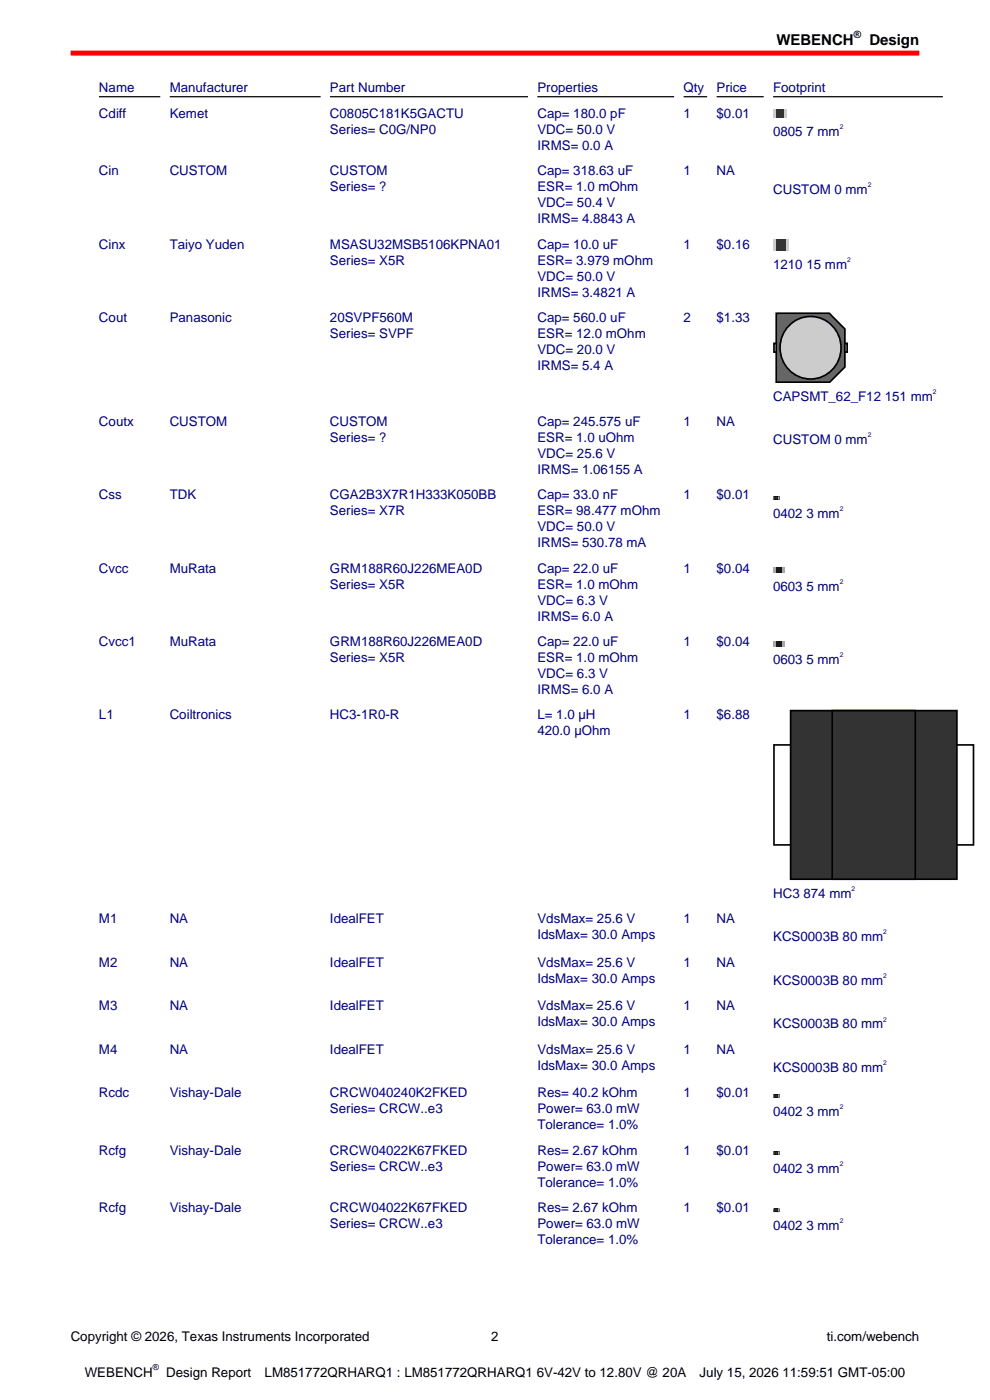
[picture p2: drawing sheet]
<svg xmlns="http://www.w3.org/2000/svg" width="210mm" height="297mm" viewBox="0 0 210 297" stroke-linecap="round" stroke-linejoin="round" font-family="sans-serif">
<defs><g id="words">
<g font-size="3.2">
<text x="164.7" y="9.6">WEBENCH</text>
<text x="184.4" y="9.6">Design</text>
</g>
<g font-size="2.8" fill="#000080">
<text x="21" y="19.4">Name</text>
<text x="36" y="19.4">Manufacturer</text>
<text x="70" y="19.4">Part Number</text>
<text x="114" y="19.4">Properties</text>
<text x="145" y="19.4">Qty</text>
<text x="152" y="19.4">Price</text>
<text x="164" y="19.4">Footprint</text>
<text x="21" y="25.1">Cdiff</text>
<text x="36" y="25.1">Kemet</text>
<text x="70" y="25.1">C0805C181K5GACTU</text>
<text x="70" y="28.5">Series= C0G/NP0</text>
<text x="114" y="25.1">Cap= 180.0 pF</text>
<text x="114" y="28.5">VDC= 50.0 V</text>
<text x="145" y="25.1">1</text>
<text x="152" y="25.1">$0.01</text>
<text x="164" y="28.9">0805 7 mm</text>
<text x="114" y="31.8">IRMS= 0.0 A</text>
<text x="21" y="37.2">Cin</text>
<text x="36" y="37.2">CUSTOM</text>
<text x="70" y="37.2">CUSTOM</text>
<text x="70" y="40.6">Series= ?</text>
<text x="114" y="37.2">Cap= 318.63 uF</text>
<text x="114" y="40.6">ESR= 1.0 mOhm</text>
<text x="145" y="37.2">1</text>
<text x="152" y="37.2">NA</text>
<text x="164" y="41.1">CUSTOM 0 mm</text>
<text x="114" y="44">VDC= 50.4 V</text>
<text x="114" y="47.4">IRMS= 4.8843 A</text>
<text x="21" y="52.8">Cinx</text>
<text x="36" y="52.8">Taiyo Yuden</text>
<text x="70" y="52.8">MSASU32MSB5106KPNA01</text>
<text x="114" y="52.8">Cap= 10.0 uF</text>
<text x="145" y="52.8">1</text>
<text x="152" y="52.8">$0.16</text>
<text x="70" y="56.2">Series= X5R</text>
<text x="114" y="56.2">ESR= 3.979 mOhm</text>
<text x="114" y="59.5">VDC= 50.0 V</text>
<text x="164" y="57.1">1210 15 mm</text>
<text x="114" y="62.9">IRMS= 3.4821 A</text>
<text x="21" y="68.3">Cout</text>
<text x="36" y="68.3">Panasonic</text>
<text x="70" y="68.3">20SVPF560M</text>
<text x="70" y="71.7">Series= SVPF</text>
<text x="114" y="68.3">Cap= 560.0 uF</text>
<text x="114" y="71.7">ESR= 12.0 mOhm</text>
<text x="145" y="68.3">2</text>
<text x="152" y="68.3">$1.33</text>
<text x="114" y="75.1">VDC= 20.0 V</text>
<text x="114" y="78.5">IRMS= 5.4 A</text>
<text x="164" y="85">CAPSMT_62_F12 151 mm</text>
<text x="21" y="90.4">Coutx</text>
<text x="36" y="90.4">CUSTOM</text>
<text x="70" y="90.4">CUSTOM</text>
<text x="70" y="93.8">Series= ?</text>
<text x="114" y="90.4">Cap= 245.575 uF</text>
<text x="114" y="93.8">ESR= 1.0 uOhm</text>
<text x="145" y="90.4">1</text>
<text x="152" y="90.4">NA</text>
<text x="164" y="94.3">CUSTOM 0 mm</text>
<text x="114" y="97.2">VDC= 25.6 V</text>
<text x="114" y="100.6">IRMS= 1.06155 A</text>
<text x="21" y="106">Css</text>
<text x="36" y="106">TDK</text>
<text x="70" y="106">CGA2B3X7R1H333K050BB</text>
<text x="114" y="106">Cap= 33.0 nF</text>
<text x="145" y="106">1</text>
<text x="152" y="106">$0.01</text>
<text x="70" y="109.3">Series= X7R</text>
<text x="114" y="109.3">ESR= 98.477 mOhm</text>
<text x="114" y="112.7">VDC= 50.0 V</text>
<text x="164" y="109.8">0402 3 mm</text>
<text x="114" y="116.1">IRMS= 530.78 mA</text>
<text x="21" y="121.5">Cvcc</text>
<text x="36" y="121.5">MuRata</text>
<text x="70" y="121.5">GRM188R60J226MEA0D</text>
<text x="70" y="124.9">Series= X5R</text>
<text x="114" y="121.5">Cap= 22.0 uF</text>
<text x="114" y="124.9">ESR= 1.0 mOhm</text>
<text x="145" y="121.5">1</text>
<text x="152" y="121.5">$0.04</text>
<text x="164" y="125.4">0603 5 mm</text>
<text x="114" y="128.3">VDC= 6.3 V</text>
<text x="114" y="131.7">IRMS= 6.0 A</text>
<text x="21" y="137.1">Cvcc1</text>
<text x="36" y="137.1">MuRata</text>
<text x="70" y="137.1">GRM188R60J226MEA0D</text>
<text x="114" y="137.1">Cap= 22.0 uF</text>
<text x="145" y="137.1">1</text>
<text x="152" y="137.1">$0.04</text>
<text x="70" y="140.4">Series= X5R</text>
<text x="114" y="140.4">ESR= 1.0 mOhm</text>
<text x="114" y="143.8">VDC= 6.3 V</text>
<text x="164" y="140.9">0603 5 mm</text>
<text x="114" y="147.2">IRMS= 6.0 A</text>
<text x="21" y="152.6">L1</text>
<text x="36" y="152.6">Coiltronics</text>
<text x="70" y="152.6">HC3-1R0-R</text>
<text x="114" y="152.6">L= 1.0 µH</text>
<text x="114" y="156">420.0 µOhm</text>
<text x="145" y="152.6">1</text>
<text x="152" y="152.6">$6.88</text>
<text x="164" y="190.5">HC3 874 mm</text>
<text x="21" y="195.9">M1</text>
<text x="36" y="195.9">NA</text>
<text x="70" y="195.9">IdealFET</text>
<text x="114" y="195.9">VdsMax= 25.6 V</text>
<text x="145" y="195.9">1</text>
<text x="152" y="195.9">NA</text>
<text x="114" y="199.2">IdsMax= 30.0 Amps</text>
<text x="164" y="199.7">KCS0003B 80 mm</text>
<text x="21" y="205.1">M2</text>
<text x="36" y="205.1">NA</text>
<text x="70" y="205.1">IdealFET</text>
<text x="114" y="205.1">VdsMax= 25.6 V</text>
<text x="114" y="208.5">IdsMax= 30.0 Amps</text>
<text x="145" y="205.1">1</text>
<text x="152" y="205.1">NA</text>
<text x="164" y="208.9">KCS0003B 80 mm</text>
<text x="21" y="214.3">M3</text>
<text x="36" y="214.3">NA</text>
<text x="70" y="214.3">IdealFET</text>
<text x="114" y="214.3">VdsMax= 25.6 V</text>
<text x="145" y="214.3">1</text>
<text x="152" y="214.3">NA</text>
<text x="114" y="217.7">IdsMax= 30.0 Amps</text>
<text x="164" y="218.2">KCS0003B 80 mm</text>
<text x="21" y="223.6">M4</text>
<text x="36" y="223.6">NA</text>
<text x="70" y="223.6">IdealFET</text>
<text x="114" y="223.6">VdsMax= 25.6 V</text>
<text x="114" y="227">IdsMax= 30.0 Amps</text>
<text x="145" y="223.6">1</text>
<text x="152" y="223.6">NA</text>
<text x="164" y="227.4">KCS0003B 80 mm</text>
<text x="21" y="232.8">Rcdc</text>
<text x="36" y="232.8">Vishay-Dale</text>
<text x="70" y="232.8">CRCW040240K2FKED</text>
<text x="114" y="232.8">Res= 40.2 kOhm</text>
<text x="145" y="232.8">1</text>
<text x="152" y="232.8">$0.01</text>
<text x="70" y="236.2">Series= CRCW..e3</text>
<text x="114" y="236.2">Power= 63.0 mW</text>
<text x="114" y="239.6">Tolerance= 1.0%</text>
<text x="164" y="236.7">0402 3 mm</text>
<text x="21" y="245">Rcfg</text>
<text x="36" y="245">Vishay-Dale</text>
<text x="70" y="245">CRCW04022K67FKED</text>
<text x="114" y="245">Res= 2.67 kOhm</text>
<text x="145" y="245">1</text>
<text x="152" y="245">$0.01</text>
<text x="70" y="248.3">Series= CRCW..e3</text>
<text x="114" y="248.3">Power= 63.0 mW</text>
<text x="114" y="251.7">Tolerance= 1.0%</text>
<text x="164" y="248.8">0402 3 mm</text>
<text x="21" y="257.1">Rcfg</text>
<text x="36" y="257.1">Vishay-Dale</text>
<text x="70" y="257.1">CRCW04022K67FKED</text>
<text x="114" y="257.1">Res= 2.67 kOhm</text>
<text x="145" y="257.1">1</text>
<text x="152" y="257.1">$0.01</text>
<text x="70" y="260.5">Series= CRCW..e3</text>
<text x="114" y="260.5">Power= 63.0 mW</text>
<text x="114" y="263.9">Tolerance= 1.0%</text>
<text x="164" y="261">0402 3 mm</text>
</g>
<g font-size="2.8">
<text x="15" y="284.4">Copyright © 2026, Texas Instruments Incorporated</text>
<text x="104.2" y="284.4">2</text>
<text x="175.4" y="284.4">ti.com/webench</text>
<text x="18" y="292">WEBENCH</text>
<text x="35.3" y="292">Design Report</text>
<text x="56.1" y="292">LM851772QRHARQ1 : LM851772QRHARQ1 6V-42V to 12.80V @ 20A</text>
<text x="148.4" y="292">July 15, 2026 11:59:51 GMT-05:00</text>
</g>
<text font-size="2.1" x="181.1" y="8">®</text>
<text font-size="1.8" x="32.4" y="290.6">®</text>
<g font-size="1.4" fill="#000080">
<text x="178.1" y="27.4">2</text>
<text x="184.1" y="39.6">2</text>
<text x="179.7" y="55.6">2</text>
<text x="197.9" y="83.6">2</text>
<text x="184.1" y="92.8">2</text>
<text x="178.1" y="108.3">2</text>
<text x="178.1" y="123.9">2</text>
<text x="178.1" y="139.4">2</text>
<text x="180.6" y="189">2</text>
<text x="187.4" y="198.2">2</text>
<text x="187.4" y="207.5">2</text>
<text x="187.4" y="216.7">2</text>
<text x="187.4" y="225.9">2</text>
<text x="178.1" y="235.2">2</text>
<text x="178.1" y="247.3">2</text>
<text x="178.1" y="259.5">2</text>
</g>
</g></defs>
<path d="M15 11.3h180" fill="none" stroke="#f00" stroke-width="1.1" stroke-linecap="butt"/>
<path d="M16 20.5h3" fill="none" stroke="#fff" stroke-width=".26"/>
<path d="M21 20.5h13M36 20.5h32M70 20.5h42M114 20.5h29M145 20.5h5M152 20.5h10M164 20.5h36" fill="none" stroke="#000" stroke-width=".26"/>
<path d="M164 23.3h2.8v1.8h-2.8z" fill="#cbcbcb"/>
<path d="M164.6 23.3h1.6v1.8h-1.6z" fill="#363636"/>
<path d="M164 50.7h3.2v2.6h-3.2z" fill="#cbcbcb"/>
<path d="M164.6 50.7h2v2.6h-2z" fill="#363636"/>
<path d="M164.2 72.8h15.5v1.9h-15.5z" fill="#ccc"/>
<path d="M164.2 72.8h15.5v1.9h-15.5z" fill="none" stroke="#000" stroke-width=".35"/>
<path d="M164.7 66.5h11.2l3.3 3.3v8.1l-3.2 3.2h-11.3z" fill="#666"/>
<path d="M164.7 66.5h11.2l3.3 3.3v8.1l-3.2 3.2h-11.3z" fill="none" stroke="#000" stroke-width=".35"/>
<path d="M167.7 68.8a6.6 6.6 0 0 1 9.5 1.1 6.6 6.6 0 0 1-1.7 9.4 6.6 6.6 0 0 1-8.8-1.7 6.6 6.6 0 0 1 1-8.8z" fill="#ccc"/>
<path d="M167.7 68.8a6.6 6.6 0 0 1 9.5 1.1 6.6 6.6 0 0 1-1.7 9.4 6.6 6.6 0 0 1-8.8-1.7 6.6 6.6 0 0 1 1-8.8z" fill="none" stroke="#000" stroke-width=".35"/>
<path d="M164 105.3h1.4v.7h-1.4z" fill="#cbcbcb"/>
<path d="M164.4 105.3h.7v.7h-.7z" fill="#363636"/>
<g fill="#000">
<path d="M164.4 105.3h.6v.6h-.6zM164.4 105.3v.7h.7v-.7z"/>
<path d="M164.1 105.3h1.2v.6h-1.2zM164 105.3v.7h1.4v-.7z"/>
</g>
<path d="M164 120.4h2.4v1.2h-2.4z" fill="#b3b3b3"/>
<path d="M164.6 120.4h1.2v1.2h-1.2z" fill="#1a1a1a"/>
<path d="M164 135.9h2.4v1.2h-2.4z" fill="#b3b3b3"/>
<path d="M164.6 135.9h1.2v1.2h-1.2z" fill="#1a1a1a"/>
<path d="M202.9 158h3.6v21.2h-3.6z" fill="#fff"/>
<path d="M202.9 158h3.6v21.2h-3.6" fill="none" stroke="#000" stroke-width=".35"/>
<path d="M164.2 158h3.5l-.1 21.2h-3.4z" fill="#fff"/>
<path d="M167.7 158h-3.5v21.2h3.4" fill="none" stroke="#000" stroke-width=".35"/>
<path d="M167.7 150.7h35.3v35.8h-35.3z" fill="#333"/>
<path d="M167.7 150.7h35.3v35.8h-35.3z" fill="none" stroke="#000" stroke-width=".35"/>
<path d="M176.5 150.7h17.7v35.8h-17.7z" fill="#333"/>
<path d="M176.5 150.7h17.7v35.8h-17.7z" fill="none" stroke="#000" stroke-width=".35"/>
<path d="M164 232.1h1.4v.7h-1.4z" fill="#cbcbcb"/>
<path d="M164.4 232.1h.7v.7h-.7z" fill="#363636"/>
<g fill="#000">
<path d="M164.4 232.2h.6v.5h-.6zM164.4 232.1v.7h.7v-.7z"/>
<path d="M164.1 232.2h1.2v.5h-1.2zM164 232.1v.7h1.4v-.7z"/>
</g>
<path d="M164 244.3h1.4v.7h-1.4z" fill="#cbcbcb"/>
<path d="M164.4 244.3h.7v.7h-.7z" fill="#363636"/>
<g fill="#000">
<path d="M164.4 244.3h.6v.6h-.6zM164.4 244.3v.7h.7v-.7z"/>
<path d="M164.1 244.3h1.2v.6h-1.2zM164 244.3v.7h1.4v-.7z"/>
</g>
<path d="M164 256.4h1.4v.7h-1.4z" fill="#cbcbcb"/>
<path d="M164.4 256.4h.7v.7h-.7z" fill="#363636"/>
<g fill="#000">
<path d="M164.4 256.5h.6v.5h-.6zM164.4 256.4v.7h.7v-.7z"/>
<path d="M164.1 256.5h1.2v.5h-1.2zM164 256.4v.7h1.4v-.7z"/>
</g>
<use href="#words"/>
</svg>
